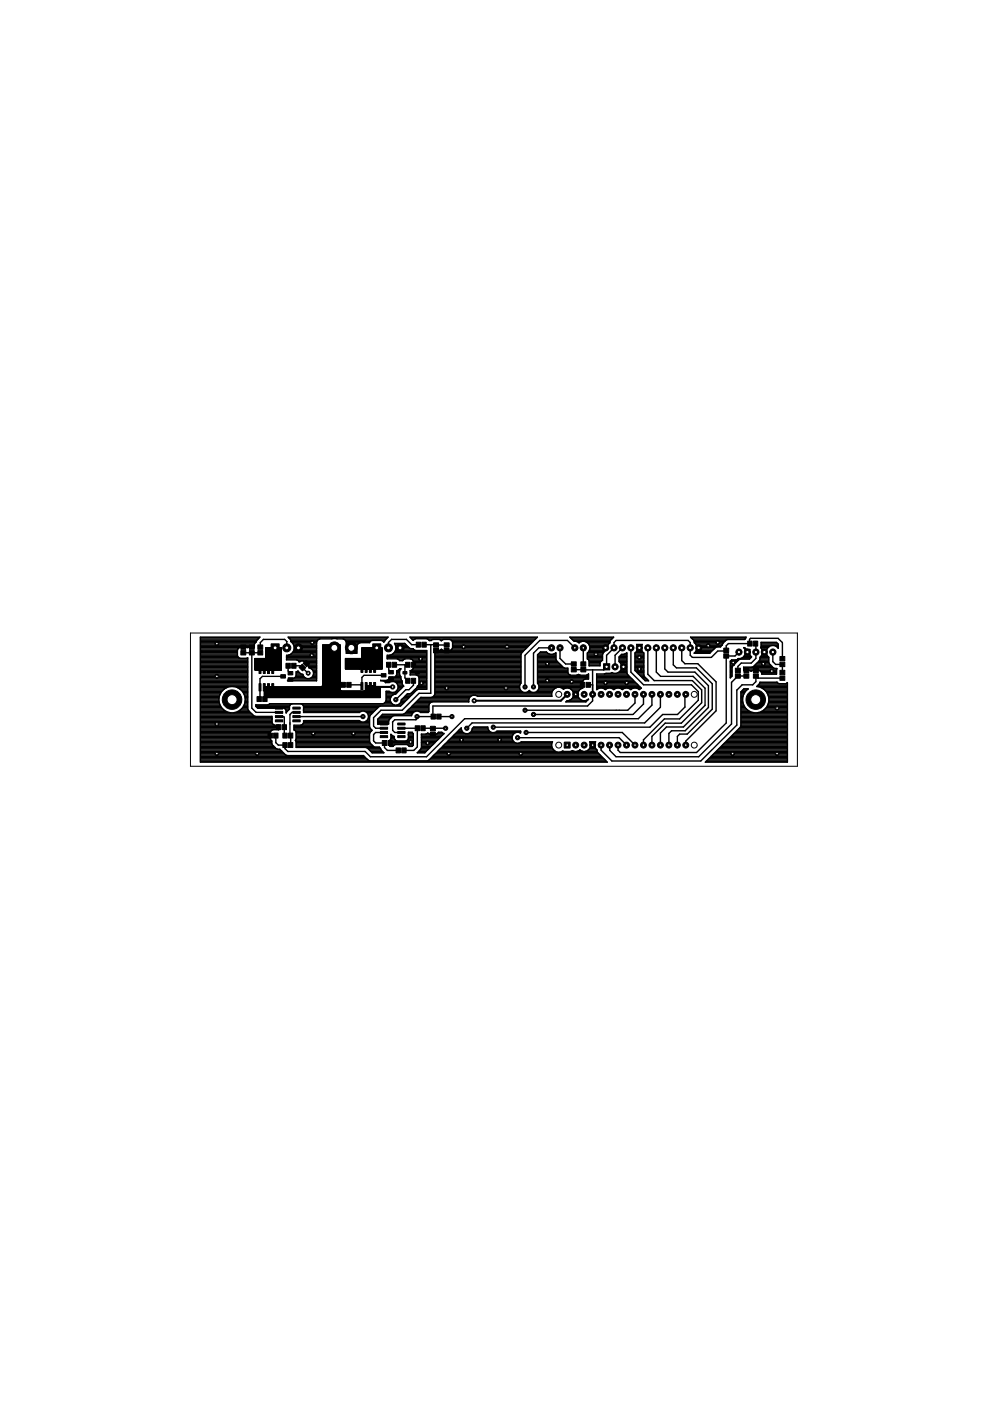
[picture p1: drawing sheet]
<svg xmlns="http://www.w3.org/2000/svg" width="297mm" height="420mm" viewBox="0 0 297 420" stroke-linecap="round" stroke-linejoin="round" font-family="sans-serif">
<g fill="#000" stroke="#000" stroke-width=".3">
<path d="M72.2 195.1h1.5v1.3h-1.5zM72.2 193.4h1.5v1.3h-1.5zM74.7 193.4h1.5v1.3h-1.5zM74.7 195.1h1.5v1.3h-1.5zM77.3 193.4h1.5v1.3h-1.5zM77.3 195.1h1.5v1.3h-1.5zM77.3 199.5h5.1v1.4h-5.1zM77.6 199.8h.6v2.2h-.6zM78.9 199.8h.6v2.2h-.6zM80.2 199.8h.6v2.2h-.6zM80.8 194.3h3.3v1.6h-3.3zM81.4 199.8h.6v2.2h-.6z"/>
<path d="M85.7 198.9h1.3v1.5h-1.3zM87.4 198.9h1.3v1.5h-1.3zM90.8 198.9l1-.9 1 1.1-.9 .9zM107.7 199.1h5.4v1.5h-5.4zM108.2 199.5h.6v2.2h-.6zM109.5 199.5h.5v2.2h-.5zM110.7 199.5h.6v2.2h-.6zM111.1 194.3h3.3v1.6h-3.3zM112 199.5h.6v2.2h-.6zM115.9 198.6h1.3v1.5h-1.3zM117.6 198.6h1.3v1.5h-1.3zM121.6 198.6h1.3v1.5h-1.3z"/>
<path d="M123.3 198.6h1.3v1.5h-1.3zM124.8 192.6h1.3v1.5h-1.3zM126.4 192.6h1.4v1.5h-1.4zM130 192.8h1.4v1.3h-1.4zM130 194.5h1.4v1.3h-1.4zM133.1 194.5h1.5v1.3h-1.5zM133.1 192.8h1.5v1.3h-1.5zM171.2 198.5h1.5v1.3h-1.5zM174.1 198.5h1.5v1.3h-1.5zM216.9 196.1h1.5v1.3h-1.5zM216.9 194.4h1.5v1.3h-1.5zM224.1 192.3h1.3v1.5h-1.3z"/>
<path d="M225.8 192.3h1.3v1.5h-1.3zM233.8 198.6h1.4v1.3h-1.4zM233.8 196.9h1.4v1.3h-1.4zM77 208.9h1.3v1.5h-1.3zM77.6 205h.6v2.2h-.6zM78.7 208.9h1.4v1.5h-1.4zM78.9 205h.6v2.2h-.6zM80.2 205h.6v2.2h-.6zM80.3 219.9h1.3v1.4h-1.3zM81.4 205h.6v2.2h-.6zM82 219.9h1.3v1.4h-1.3zM82.5 215.9h2.3v.6h-2.3z"/>
<path d="M82.5 214.6h2.3v.6h-2.3zM82.5 213.3h2.3v.6h-2.3zM82.5 212.1h2.3v.6h-2.3zM82.9 217.3h1.3v1.5h-1.3zM84.2 202.3h1.4v1h-1.4zM84.6 217.3h1.3v1.5h-1.3zM84.8 219.9h1.3v1.4h-1.3zM86.4 203.3h1.4v1h-1.4zM86.4 201.4h1.4v1h-1.4zM86.5 219.9h1.3v1.4h-1.3zM87.8 215.9h2.2v.6h-2.2zM87.8 214.6h2.2v.6h-2.2z"/>
<path d="M87.8 213.3h2.2v.6h-2.2zM87.8 212.1h2.2v.6h-2.2zM89.6 200.2l1-1 1 1.1-.9 .9zM102.2 204.6h1.3v1.5h-1.3zM103.9 204.6h1.3v1.5h-1.3zM108.2 204.7h.6v2.2h-.6zM109.5 204.7h.5v2.2h-.5zM110.7 204.7h.6v2.2h-.6zM112 204.7h.6v2.2h-.6zM114 219.4h2.2v.6h-2.2zM114 218.1h2.2v.6h-2.2zM114 216.8h2.2v.6h-2.2z"/>
<path d="M114.3 202h1.4v1h-1.4zM116.5 203h1.4v1h-1.4zM116.5 201.1h1.4v1h-1.4zM119.2 219.4h2.2v.6h-2.2zM119.2 218.1h2.2v.6h-2.2zM119.2 216.8h2.2v.6h-2.2zM120.8 201.4h1.2v.7h-1.2zM121.6 203.4h1.3v1.5h-1.3zM123.3 203.4h1.3v1.5h-1.3zM124.4 217.7h1.4v1.4h-1.4zM124.5 201.4h1.2v.7h-1.2zM126.1 217.7h1.3v1.4h-1.3z"/>
<path d="M129 217.8h1.5v1.3h-1.5zM129 219.5h1.5v1.4h-1.5zM129.2 214.2h1.3v1.4h-1.3zM130.9 214.2h1.3v1.4h-1.3zM171.2 200.2h1.5v1.3h-1.5zM173.9 204.6h1.4v1.5h-1.4zM174.1 200.2h1.5v1.3h-1.5zM175.7 204.6h1.3v1.5h-1.3zM220.4 200.4h1.5v1.3h-1.5zM220.4 202.1h1.5v1.3h-1.5zM223 200.4h1.5v1.3h-1.5zM223 202.1h1.5v1.3h-1.5z"/>
<path d="M225.8 202.1h1.5v1.3h-1.5zM225.8 200.4h1.5v1.3h-1.5zM233.8 202.7h1.4v1.3h-1.4zM233.8 201h1.4v1.3h-1.4zM84.8 222.7h1.3v1.5h-1.3zM86.5 222.7h1.3v1.5h-1.3zM114 220.6h2.2v.6h-2.2zM114.6 222.1h1.3v1.5h-1.3zM116.3 222.1h1.3v1.5h-1.3zM118.7 224.3h1.3v1.5h-1.3zM119.2 220.6h2.2v.6h-2.2zM120.4 224.3h1.3v1.5h-1.3z"/>
<path d="M169.1 222.6h1.8v1.7h-1.8z"/>
</g>
<g fill="none" stroke="#000" stroke-width=".42">
<path d="M60.1 192.4h16.7M60.1 194.2h11.5M60.1 197.6h14.2M60.1 192.8h16.4M60.1 191.6h17.3M60.1 196.5h11.1M60.1 199.9h14.2M60.1 199.5h14.2M60.1 199.1h14.2M60.1 198.7h14.2M60.1 198.4h14.2M60.1 198h14.2"/>
<path d="M60.1 197.3h11.5M60.1 196.9h11.2M60.1 196.1h11.1M60.1 195.7h11.1M60.1 195.4h11.1M60.1 195h11.1M60.1 194.6h11.2M60.1 193.9h16.1M60.1 193.5h16.1M60.1 193.1h16.2M60.1 192h16.9M60.1 191.3h17.6"/>
<path d="M72.9 195.8h5.1M75.5 195.8v16.6l1.3 1.2h6.9M77 192l.9-.9h-17.8v37.5h121.9l-2.9-2.9M77 192l-.8 1.2v.9h-4.2l-.8 .8v1.7l.4 .7h2.7v15.3M85.9 197.6h9M85.9 197.3h9M85.9 196.9h9M86 192.4h.1M86 192.4l-.7-.7h-6.3l-1 1v1.4M86 192.4v1.9M86.4 199.7v1.5l.7 .7M86.6 191.3h29.5"/>
<path d="M86.6 191.3h.1M86.9 191.6h28.9M87.1 192h8.1M87.2 192.4h7.8M87.2 192.4l.6 .6 .4 .8M87.2 196.1h7.7M87.6 192.8h7.3M87.6 195.7h7.3M87.9 193.1h7M87.9 195.4h7M88 193.5h6.9M88.1 195h6.8"/>
<path d="M88.2 194.2h6.7M88.2 193.8a2.28 2.28 0 0 1-1.8 2.7M88.2 194.6h6.7M88.2 193.9h6.7M88.3 200l-.2-.3h2l2.3 2.2M89.1 198h5.8M89.6 198.4h.4M91.1 198.4l1.4 1.3 .1 .6 1.1 .7M91.1 198.4h3.8M91.5 198.7h3.4M91.9 199.1h3M92.2 199.5h2.7"/>
<path d="M92.5 199.9h2.4M94.9 196.5h-9v1.4h3l.7 .6 .7-.3 .8 .2M95.9 191.6l-.5 .2-.5 .8v11.6h-8.7l.4-.8 1.7-.1 .5-.7v-1.2l.5-.1M102.8 191.6l.5 .2 .5 .8v3.3h3.2v-2.2l.1-.4 .8-.6M103.5 192h11.9M103.7 192.4h7.3M103.8 194.2h3.2M103.8 195.7h3.2M103.8 195.4h3.2M103.8 195h3.2M103.8 194.6h3.2M103.8 193.9h3.2"/>
<path d="M103.8 193.5h3.2M103.8 193.1h3.5M114.9 192.4h.3M115.3 192.4l-.3 .2-.7-.5h-2.8l-.7 .6-7 .1M115.4 192l.9-.9h-29.9l.6 .6 .2 .7M115.4 192l-.1 .4M116.1 197.3h11.8M116.1 196.9h11.8M116.5 199.4v1.5l.7 .7M117.7 196.1h10.2M118.1 195.7h9.8M118.2 199.4h4"/>
<path d="M118.4 193.1h3.1M118.4 195.4h9.5M118.5 193.5h3.4M118.5 195h5.8M118.7 193.8l-.4-.8h3l1.4 1.4 1.2 .1 .7 .6h3.3v11.6l-3 .2-4.9 4.9h-6l-.5 .2-2.5 2.5-.2 .5v3l.7 1-.7 1M118.7 194.2h3.9M118.7 193.8a2.28 2.28 0 0 1-1.8 2.7M118.7 194.6h5.2M118.7 193.9h3.5M119.1 197.6l.7 .5h.9l.7-.5M119.7 198h1.1M121.4 199.4v3.9l.8 .9"/>
<path d="M123.1 191.3h37.8M123.1 197.6l.4 .1 .4 .7v1.9a.97 .97 0 0 1-1 .8v1.3h1.9l.7 .5M123.4 191.6h1M123.7 198h4.2M123.8 192h.1M123.9 198.4h4M123.9 192l-1-.9h38.2l-4.8 4.7-.2 .5v8.6a1.59 1.59 0 0 0-.1 2M123.9 192l.7-.4h3.4l.6 .4M123.9 199.9h4M123.9 199.5h4M123.9 199.1h4M123.9 198.7h4"/>
<path d="M125.4 193.3h-2l-1.6-1.6h-4.4l-1 1v1.6M127.1 193.3l6.8 .1M127.9 196.5h-11.8v1.1h11.8M128.1 191.6h32.4M128.6 192l3.1-.2 .6 .4 .6-.4h1.9l.4 .1 .5 .7v1.7l-.5 .6-2.3 .2-.6-.4-.6 .4h-1.4v13.1l-.1 .4-.8 .5h-3.3l-4.9 4.9-.4 .2h-6.1l-1.5 1.5v1.5l.6-.1M128.6 192h.7M129.1 193.3v14.6h-3.5l-5.1 5.1h-6.3l-2.2 2.2v2.6l.6 .6h2.5M130.3 197.6h25.8M130.3 196.5h25.8M130.3 199.9h25.8M130.3 199.5h25.8M130.3 199.1h25.8"/>
<path d="M130.3 198.7h25.8M130.3 198.4h25.8M130.3 198h25.8M130.3 197.3h25.8M130.3 196.9h25.8M130.3 196.1h25.9M130.3 195.7h26.1M130.3 195.4h26.5M131.9 195h.8M132.1 192h.4M135.1 195h22M135.3 192h24.8"/>
<path d="M135.5 194.6h22M135.6 192.4h24.2M135.7 194.2h22.2M135.7 192.8h23.7M135.7 193.9h22.6M135.7 193.5h22.9M135.7 193.1h23.3M161.1 197.6h5.5M161.1 196.5h5.5M161.1 199.9h7.4M161.1 199.5h7.1M161.1 199.1h6.7"/>
<path d="M161.1 198.7h6.3M161.1 198.4h5.9M161.1 198h5.7M161.1 197.3h5.5M161.1 196.9h5.5M161.4 196.1h3.2M161.8 195.7h2.2M165.3 194.3h-3.8l-1.6 1.6v10.1M166 196.1h.6M167.9 194.3v3.2l1.6 1.6h2.5M171 191.3h12.7M171.4 191.6h12"/>
<path d="M171.7 192h11.3M172.3 194.3l-2.2-2.2h-8.3l-4.4 4.4v9.5M172.8 192.4h1.5M173.5 192.8h.1M174.8 194.3v4.8M175.3 192.4h7.5M176 196.5h4.6M176 197.3h4.6M176 196.9h4.6M176 196.1h4.7M176.1 192.8h6.7M176.1 197.6h4.5"/>
<path d="M176.1 195.7h4.7M176.4 193.1h6M176.5 198h4.1M176.5 195.4h4.7M176.6 199.5h3.3M176.6 199.1h3.3M176.6 198.7h3.3M176.6 198.4h3.5M176.6 193.5h5.6M176.7 195h4.9M176.8 193.9v.8l-.3 .7M176.8 194.2h5.3"/>
<path d="M176.8 194.6h5.2M176.8 193.9h5.3M182.1 193.9v.6l-1.5 1.8v1.8l-.6 .4-.1 1.2h-3.3v-1.4l-.6-.7v-1.8l.5-.4M183 192l.9-.9h-13.1l1.3 1.2h.6l.9 .5a1.95 1.95 0 0 1 3.2 1.1M183 192l-.2 .7-.7 1.2M185.6 197.6h2.3M185.6 198.4h2.3M185.6 198h2.3M185.6 197.3h2.3M185.7 196.9h2.2M185.9 198.7h2M186.1 196.5h1.8"/>
<path d="M186.1 199.1h1.8M186.3 199.5h1.6M186.3 199.9h1.6M186.6 194.3l-2.2 2.2v3.5M187.2 196.1h.7M187.8 195.8l-.8 .4h-.6l-.8 .8v1.4a2.02 2.02 0 0 1 .4 2.7 2.02 2.02 0 0 1-2.7 .7l-2.1 .3M187.8 195.8h.1M187.9 195.8v6l.2 .5 4.2 4.1-.7 .4-.2-.2M189.1 194.3v7.3l3.8 3.8h14.4l2 2v2.6l-5.6 5.6h-4.6l-6.2 6.3v1.6M190.3 197.6h2.7M190.3 196.5h2.7M190.3 199.9h2.7"/>
<path d="M190.3 199.5h2.7M190.3 199.1h2.7M190.3 198.7h2.7M190.3 198.4h2.7M190.3 198h2.7M190.3 197.3h2.7M190.3 196.9h2.7M190.3 196.1h2.7M190.4 195.7h2.5M190.8 195.4l-.5 .4v5.3l3.1 3.1h1l-1.4-1.7M190.8 195.4h1.7M190.9 193.5h1.5"/>
<path d="M190.9 195h1.5M191.1 193.9h1.1M191.1 194.2h1.1M191.1 193.9v.8l-.3 .7M191.1 193.9l-.3-.6h1.7l-.3 .6M191.1 194.6h1.1M192.2 193.9v.8l.3 .7M192.5 195.4l.5 .4v6.7M194.2 194.3v7.9l1.9 1.9h11.4l2.8 2.8v3.9l-6.1 6.1h-4.8l-4 4v2.6M196.7 194.3v7.3l1.3 1.2h9.8l3.5 3.6v5.1l-6.4 6.5h-5.1l-1.8 1.8v3.7M199.3 194.3v6.3l.9 1h8.1l4 4v6.6l-6.9 7h-4.1l-.8 .8v3.5M201.8 194.3v5.1l1 .9h5.9l4.8 4.8v7.6l-7.5 7.5h-2.3l-.7 .7v2.6"/>
<path d="M204.3 194.3v3.8l1 1h3.9l5.4 5.4v8.7l-9.1 9v1.3M207.2 191.3h16.3M207.3 191.4h.1M207.5 191.6h15.8M207.9 192l.2 .7 .8 1.2M207.9 192h9.7M208.1 192.4h9.1M208.1 192.8h8.8M208.2 195.7h4.7M208.5 193.1h8.1M208.6 195.4h4.7M208.7 193.5h7.7"/>
<path d="M208.7 195h5M208.8 193.9h7.2M208.9 193.9v.8l-.3 .7M208.9 194.2h5.5M208.9 194.6h5.1M216.4 193.5l-.4 .5-1.5 .2-1.8 1.7h-4.6l.5-.5M217.6 192l.5-.2h5.1l.4-.7h-16.6l.9 .9M217.6 192l-1.2 1.5M218.9 199.9h.6M218.9 199.5h1.1M218.9 199.1h1.3M218.9 198.7h1.7"/>
<path d="M218.9 198.4h2M219.2 198h2.1M219.3 198l-.4 .3v5l.5-.5v-2.6M219.6 199.8l-.2 .4M221.5 195.6l-1.2 1.1h-2.6v20.1l-8.9 8.9h-22.9l-.6-.7v-1.5M222 197.6l-.5 .2-1.9 2M222.5 197.3h2.5M222.9 196.9h2.2M223.2 196.5h1.7M223.2 194.6h.3M223.4 196.1h1.3M223.4 195h1.3"/>
<path d="M223.4 195.7h1.2M223.4 195.4h1.2M223.5 194.6l1.3 .2a1.85 1.85 0 0 0 .5 2.2l-.6 .6h-3.6M223.5 194.6l-.6-.4a1.95 1.95 0 0 1 .4 2.3 1.95 1.95 0 0 1-2 1l-.7 .4-1.3 .1M225.9 199.9l-3 .3M225.9 199.9h5.5M226.3 199.5h4.7M226.5 193l.1-.6v5.1l-1.4 1.4h-3l-1 1v1.1M226.6 199.1h4M227 198.7h3.5M227.4 198.4h3M227.7 198h2.7"/>
<path d="M227.8 197.6h2.6M227.8 197.3h2.6M228 196.9h2.2M228 194.2h2.2M228 194.2a1.92 1.92 0 0 1-.2 2.9l-.2 1-1.7 1.8M228.1 192.8h4.7M228.1 193.9h2.5M228.1 193.5h5.2M228.1 193.1h5.1M228.3 196.5h1.6M228.3 194.6h1.6M228.5 196.1h1.3"/>
<path d="M228.5 195h1.3M228.5 195.7h1.2M228.5 195.4h1.2M230.5 193.9a1.97 1.97 0 0 1 2.8 .5v-1.2l-.6-.6h-4.6l-.1 1.6M230.5 193.9a1.99 1.99 0 0 0-.1 3.2l.2 2M230.6 199.1l1.2 1.2 1.1 .2-.2 1.7h-4.4a.99 .99 0 0 0-.8-1.1h-1.9l-.5 .2-.4-.2h-1.8v-.9M231.6 195.6v2.8l.9 .9h2v2.4M232.7 193.9h.6M233.1 194.2h.2M234.5 197.5v-4.8l-1.3-1.3h-8.2l-.3 .3 .1 1.3h-6.5l-.6 .7v1.3l-.2 .2h-2.4l-1.9 1.9h-5.7l-.6-.6v-3.8l-.7-.6h-21.5l-.7 .6v1.6l-2.2 2.2v3.5l-.8 .9h-9M60.1 208.9h5.6M60.1 208.5h5.7"/>
<path d="M60.1 213.7h8.8M60.1 217.1h21.6M60.1 202.5h14.2M60.1 202.1h14.2M60.1 203.6h14.2M60.1 217.5h23.4v1.4l-1.7-.1-.6 .5-.2 2.3M60.1 214.8h21.4v1.9M60.1 219.7h20.9M60.1 211.1h5.7M60.1 207.3h6.4M60.1 204.4h14.2M60.1 204.7h14.2"/>
<path d="M60.1 200.6h14.2M60.1 211.5h5.9M60.1 208.1h5.9M60.1 206.6h7.2M60.1 219.3h21.1M60.1 218.9h21.5M60.1 218.6h23.4M60.1 218.2h23.4M60.1 217.8h23.4M60.1 216.7h21.5M60.1 216.3h21.4M60.1 216h21.4"/>
<path d="M60.1 215.6h21.5M60.1 215.2h21.4M60.1 214.5h15.8M60.1 214.1h15.4M60.1 213.3h7.7M60.1 213h7M60.1 212.6h6.7M60.1 212.2h6.3M60.1 211.8h6.1M60.1 210.7h5.6M60.1 210.4h5.5M60.1 210h5.5"/>
<path d="M60.1 209.6h5.5M60.1 209.2h5.6M60.1 207.7h6.1M60.1 207h6.7M60.1 206.2h7.8M60.1 205.8h14.2M60.1 205.5h14.2M60.1 205.1h14.2M60.1 204h14.2M60.1 203.2h14.2M60.1 202.9h14.2M60.1 201.7h14.2"/>
<path d="M60.1 201.4h14.2M60.1 201h14.2M60.1 200.2h14.2M65.6 210.4a4 4 0 0 1 4-4.5 4 4 0 0 1 3.9 4.5M65.6 210.4l.8 1.8M66.4 212.2l.7 .8M67.1 213a4 4 0 0 0 4.9 0M70.3 213.7h4.8M71.2 206.2h3.1M71.4 213.3h3.3M71.8 206.6h2.5M72 213h2.4"/>
<path d="M72.3 207h2M72.4 212.6h1.9M72.6 207.3h1.7M72.7 212.2h1.6M72.9 207.7h1.4M72.9 211.8h1.4M73.1 208.1h1.2M73.2 211.5h1.1M73.3 208.5h1M73.3 211.1h1M73.4 208.9h.9M73.4 210.7h.9"/>
<path d="M73.5 209.2h.8M73.5 210.4l-.3 .9-1.2 1.7M73.5 210.4h.8M73.5 210h.8M73.5 209.6h.8M74.3 212.6a5.5 5.5 0 0 0 2.2 2.2M76.7 211.9l.6 .5 7.7-.1 .6 .4 .2 1.1 1-1.1v-.8M76.7 211.5h10.2M76.7 211.8h10.1M77 212.2h9.8M79.2 206.1v4l.2-.4M80.8 211.1h36.8"/>
<path d="M80.8 211.1l-.6 .3h-3.5v.5M81.5 216.7l.8 .8M83.7 214.9h1.3l.2 .2v5.3l.2 .2M84.9 202.8h-6.2l-.8 .8v6.4l-.2-.3M85.4 212.6h1.4M85.7 213h.8M85.8 213.7h.1M85.8 213.3h.3M86.4 204h8.5M86.6 203.6h8.3M86.9 211.5l-.1 .4M87.6 211.1l-.7 .4"/>
<path d="M88.1 218.6h23M88.1 218.2h22.7M88.1 217.8h22.7M88.2 218.9h23.3M88.3 203.2h3.1M88.6 219.3h22.6M88.7 202.9h2.3M88.8 202.5h2M88.8 202.1h1.4M88.8 219.7h22.1M88.8 201.7h1M88.9 214.9h19.9"/>
<path d="M88.9 213.6h-1.4l-.6 .7 .2 9.2M89.1 201.4h.3M89.3 201.3h.1M89.3 201.3l.8 .8 .6 .1M90.2 211.1l.6 .4M90.3 217.5h20.5M90.7 202.2h.1M90.8 217.1h20M90.8 211.5h29.6M90.8 211.5l.2 .4M91 213v.7h16.7a1.65 1.65 0 0 1 1.9-.3 1.65 1.65 0 0 1 .8 1.8M91 213h21.5"/>
<path d="M91 216.7l-.4 .6-.4 .2h-2.1v1.4l.7 .8v1.9M91 211.9v1.1M91 216.7h19.8M91 216.3h16.9M91 213.3h17.3M91 212.6h21.9M91 212.2h22.3M91 211.8h22.8M92.6 200.2h2.3M93.3 203.2h1.6M93.4 200.6h1.5M93.7 202.9h1.2"/>
<path d="M93.7 201a1.65 1.65 0 0 1-.7 2.4 1.65 1.65 0 0 1-2.3-1.2M93.7 201h1.2M93.9 202.5h1M93.9 201.4h1M94 202.1h.9M94 201.7h.9M100.2 205.4h2.7M106.3 208.2h.9M109.3 213.3h2.8M109.6 216.3h1.2M110 213.7h1.8M110.1 216h.7"/>
<path d="M110.3 214.1h1.1M110.3 215.6h.5M110.4 214.5h.6M110.4 214.8h.4M110.4 215.2a1.63 1.63 0 0 1-2.7 .9h-16.7v.6M110.4 215.2h.4M113.2 217.1h3.3M113.2 216.7h3.3M113.2 216.3h3.3M113.2 216h3.4M113.3 215.6h3.6M113.7 215.2h3.5"/>
<path d="M114.1 214.8h3.5M114.4 214.5h9M115 202.5h-5.9l-.6 .7v2.6l-.4-.4h-3.5M115.1 219.7h-2.5l-.6 .6v1.9l.6 .6h2.7v1.4l.8 .8h3.3M115.2 204.4h5.4M115.2 204.3l.3 .4M115.3 210.7h1.9M115.5 204.7h.1M115.6 210.4h1.5M115.7 208.9h1.6M115.7 208.5h2M115.7 208.1h2.9"/>
<path d="M115.7 210h1.3M115.7 209.6h1.3M115.7 209.2h1.4M115.7 207.7h3.3M116.1 204h4.2M116.4 217.1h.1M116.6 203.6h3.6M116.6 203.6l-.7 .4h-1.8l1.1 .3M116.7 203.2l-.1 .4M116.7 203.2h3.4M117.4 204.4l-.7 .3h-1.2M117.6 214.8a2.07 2.07 0 0 0-1.1 2.3"/>
<path d="M118 204.4l1.1 .7M118.6 202.9h1.5M118.7 207.3h.7M118.7 204.7h1.9M118.8 202.5h1M118.9 202.1h.9M118.9 201.7h.9M118.9 201.4h.9M119.1 207h.7M119.1 206.9a1.66 1.66 0 0 1-2.4 .4h-1v2.8l-.2 .4-.7 .6M119.1 205.1l.2 .6-.2 1.2M119.1 205.1h1.5"/>
<path d="M119.2 206.6h.9M119.3 205.5h1.4M119.3 206.2h1.2M119.3 205.8h1.6M119.4 201h.4M119.7 211.1h1M120.1 210.7h1M120.1 200.6h-.3l-.4 .4-.5 .1v1.2l-.4 .6-1.8 .3M120.1 200.6h.1M120.1 200.6l-.3 .6v1.1l.3 .6 .2 1.1M120.2 210.4h1.3M120.3 210h1.6"/>
<path d="M120.3 218.4h4.8v5.6l-1.1 1h-2.9M120.3 204l.3 .2v.9M120.6 205.1l.4 .7-2.4 2.4a1.66 1.66 0 0 0-1.6 1.5 1.66 1.66 0 0 0 1.3 1.8M120.6 209.6h1.6M121 209.2h1.6M121.1 214.1h2.4M121.3 208.9h1.7M121.6 213.7h2.2M121.7 208.5h1.7M121.9 213.3h2.6M122.1 208.1h1.6M122.1 208.1l-1.8 1.8a1.62 1.62 0 0 1-1.3 1.6"/>
<path d="M122.3 213h6.2M122.4 219.7h1.2M122.7 212.6h5.8M123 202.1h4.9M123 201.7h4.9M123 201.4h4.9M123.1 212.2h5.4M123.4 211.8h5.1M123.4 207.7h.7M123.4 201h4.5M123.6 219.7l-1.2-.1v.8M123.6 219.7l.3 .3"/>
<path d="M123.8 200.6h4.1M123.8 207.3h.7M123.8 211.5h4.7M123.9 200.2h4M123.9 204.2v1.3l-1.3 1.3h-1l-3 3M124.2 207h.6M124.2 211.1h4.5M124.5 206.6h3.4M124.5 210.7h4.5M124.9 210.4h15.6M124.9 206.2h3M125 202.5h2.9"/>
<path d="M125.1 205.8l-1.8 2.1-.5 .2M125.1 205.8h2.8M125.2 205.8h-.1M125.3 210h15.2M125.5 202.9l.1 .3M125.5 205.5h2.4M125.5 202.9h2.4M125.5 213.3h3M125.6 203.6h2.3M125.6 204.4h2.3M125.6 204.7h2.3M125.6 205.1l-.4 .7"/>
<path d="M125.6 203.2v1.9M125.6 205.1h2.3M125.6 204h2.3M125.6 203.2h2.3M125.6 214.9l-.9 1h-6.4l-.6 .6v2.5l.6 .7h2M125.7 209.6h14.9M126 209.2h14.7M126.8 218.4h6.8M128.5 211.5v1.9l-.2 .3h-2.2a1.66 1.66 0 0 0-2.8 .9h-5.2l-.5 .2M129.9 208.9h11.2M130.2 208.5h35.2M130.3 202.5h25.8"/>
<path d="M130.3 202.1h25.8M130.3 203.6h25.8M130.3 207.3h26.1M130.3 204.4h25.8M130.3 204.7h25.8M130.3 200.6h25.8M130.3 208.1h35.1M130.3 206.6h25.5M130.3 207.7h35.1M130.3 207h25.7M130.3 206.2h25.4M130.3 205.8h25.4"/>
<path d="M130.3 205.5h25.5M130.3 205.1h25.7M130.3 204h25.8M130.3 203.2h25.8M130.3 202.9h25.8M130.3 201.7h25.8M130.3 201.4h25.8M130.3 201h25.8M130.3 200.2h25.8M131.4 219.7l1-.1 .7 .4-5.8 5.7h-2.2l1.2-1.5M131.4 219.7l-.7 .5h-1.9l-.6-.4-.5 .4h-1.4v4M131.4 219.7h1.1"/>
<path d="M131.6 214.9h3.9M136.8 219.7h2.1M137.2 219.3h1.3M137.6 218.9h.8M137.9 218.6h.4M138.5 219.3l-.2-1-9.8 9.7-.4 .2h-17.3l-1.9-1.6h-22.9l-1.6-1.4M138.5 219.3a1.7 1.7 0 0 0 2.8 0M140.5 210.5h.1M140.5 210.5h-11l-.8 .5-.2 .5M140.7 209.2l-.2 1.3M140.9 219.7h13.7M141.3 219.3l.3-.8 .4-.5h4.2a1.59 1.59 0 0 0 1.3 1.7"/>
<path d="M141.3 219.3h5.5M141.5 218.9h4.9M141.6 218.6h4.7M141.8 208.5l-1.1 .7M141.8 218.2h4.4M148.9 219.3h7.1M155.7 219.7h.3M156 219.3v.5a1.68 1.68 0 0 0-1.8 .1 1.68 1.68 0 0 0-.7 1.7M156 219.3h-7l-.8 .4M157.7 219.7h28.8l3.8 3.8M158.4 207.3h.5M160.9 207.3h4.6"/>
<path d="M161.1 202.5h15.3M161.1 202.1h9.3M161.1 204.4h13.6M161.1 204.7h13.5M161.1 200.6h9.1M161.1 204h13.8M161.1 203.2h15.3M161.1 202.9h15.3M161.1 201.7h9.1M161.1 201.4h9.1M161.1 201h9.1M161.1 200.2h7.9"/>
<path d="M161.3 207h4.5M161.3 205.1a1.67 1.67 0 0 1-.4 2.3 1.67 1.67 0 0 1-2.3-.3 1.64 1.64 0 0 1-2.6-.2M161.3 205.1h13.3M161.5 206.6h4.6M161.5 205.5h13.1M161.6 206.2h5.2M161.6 205.8h13M168.1 206.2h6.5M168.8 206.6h.2M169.8 210.4h6M170.8 210h3.5M171 202.5l-.4-.1-.4-.7v-1.3l-1.4-.2-2-2.1-.2-2.3a1.88 1.88 0 0 1-2.8-.3h-1.8l-.9 .9v8.5l.2 .2"/>
<path d="M171 206.6h3.1M171.1 206.6a1.91 1.91 0 0 1 .8 2.2 1.91 1.91 0 0 1-1.9 1.3l-.4 .4h6l.8-.8M171.1 206.6a1.87 1.87 0 0 0-2.2 .1 2.11 2.11 0 0 0-2.6-.3 2.11 2.11 0 0 0-.9 2.4h-22.2l-.7-.3M171.3 209.6h2.5M171.4 207h2.3M171.7 209.2h1.7M171.7 207.3h1.7M171.8 208.9h1.5M171.9 207.7h1.3M171.9 208.5h1.3M171.9 208.1h1.3M172.9 202.5l.5-.3 .5 .3"/>
<path d="M175.5 203.6l-.4 .2-.5 .6v2a1.94 1.94 0 0 0-1.3 2.6 1.94 1.94 0 0 0 2.9 .8M175.9 210h.2M176.3 205.4h1.3M176.4 209.7h.1M176.4 202.1l-.6 .4M176.4 202.1h.1M176.4 202.1v1.5h-15.3M177.6 200.9v9.3l-1.5 1.5h-46.3v3.3l-4.8-.1M178.8 202.5h9.5M178.8 203.6h10.6M178.8 204.4h11.4M178.8 204.7h11.7"/>
<path d="M178.8 206.6h.3M178.8 206.2h13.2M178.8 205.8h12.9M178.8 205.5h12.5M178.8 205.1h12.1M178.8 204h11M178.8 203.2h10.2M178.8 202.9h9.9M181.2 206.6h.5M181.6 206.6a1.83 1.83 0 0 1 2.4 .2l.2-.2M183.4 201.7h.1M183.7 206.6h.5"/>
<path d="M184.2 206.6a1.83 1.83 0 0 1 2.3 .2l.2-.2M185.2 201.7h2.7M185.7 201.4h2.2M186.1 201h1.8M186.2 200.6h1.7M186.3 206.6h.5M186.3 200.2h1.6M186.7 206.6l.7-.3h.8l.7 .3M188 202.1h-9.2l.1 4.7a1.79 1.79 0 0 1 2.5 0l.2-.2M188.8 206.6h.5M188.9 206.6l.2 .2 .2-.2M189.3 206.6l.6-.3h.8l.7 .3"/>
<path d="M190.3 208.2v2.6l-2.1 2.2h-30.8M190.3 200.6h2.7M190.3 201h2.7M190.3 200.2h2.7M190.6 201.4h2.4M191 201.7h2M191.4 202.1h1.6M191.4 206.6h.4M191.7 202.5h1.3M192.1 202.9h1M192.5 203.2h1M192.9 208.2v3l-3.2 3.1h-29.8"/>
<path d="M192.9 203.6h1M193.3 204h.9M195.4 208.2v3.3l-4.1 4h-52l-11.5 11.4h-16.8l-1.6-1.5h-23.1l-.9-.9v-1h-2l-.7-.8v-2.1M198 208.2v3.9l-4.8 4.7h-51.7l-1.6 1.6M205.5 208.2l-.2 .7v3.1l-2.2 2.3h-4.5l-3.8 3.8h-47M218.9 202.5h.5M218.9 202.1h.5M218.9 200.6h.5M218.9 203.2h.1M218.9 202.9h.4M218.9 201.7h.5M218.9 201.4h.5"/>
<path d="M218.9 201h.5M218.9 200.2h.5M220.3 219.7h15.7M220.7 219.3h15.3M221.1 218.9h14.9M221.4 218.6h14.6M221.8 218.2h14.2M222 217.8h14M222.1 208.9h.6M222.1 208.5h.7M222.1 213.7h3.7M222.1 217.1h13.9"/>
<path d="M222.1 214.8h13.9M222.1 217.5h13.9M222.1 211.1h.7M222.1 211.5h.8M222.1 208.1h.9M222.1 216.7h13.9M222.1 216.3h13.9M222.1 216h13.9M222.1 215.6h13.9M222.1 215.2h13.9M222.1 214.5h13.9M222.1 214.1h13.9"/>
<path d="M222.1 213.3h2.6M222.1 213h2M222.1 212.6h1.6M222.1 212.2h1.3M222.1 211.8h1M222.1 210.7h.6M222.1 210.4h.5M222.1 210h.5M222.1 209.6h.5M222.1 209.2h.5M222.1 207.7h1.1M222.2 207.3h1.2"/>
<path d="M222.6 207h1.2M222.6 210.4l.8 1.8M222.9 200.6h9.9M222.9 201h9.8M222.9 200.2h8.9M223.4 212.2l.7 .8M223.7 202.7h-2.5l-1.9 1.9v12.5l-9.9 9.8h-24.7l-1.9-1.9-.1-1.5M224.1 213a4 4 0 0 0 4.8 0M226.9 205.8h9.1M227.2 213.7h8.8M227.2 205.5h8.8M227.3 205.5l-.5 .4a3.9 3.9 0 0 1 3.7 4.5"/>
<path d="M227.6 205.1l-.3 .4M227.6 205.1h8.4M227.8 204.7h5.2M228 201.4h4.7M228.2 206.2h7.8M228.3 201.7h4.4M228.3 213.3h7.7M228.3 202.1h4.4M228.8 206.6h7.2M229 213h7M229.2 207h6.8M229.3 212.6h6.7"/>
<path d="M229.6 207.3h6.4M229.7 212.2l-.8 .8M229.7 212.2h6.3M229.8 207.7h6.2M229.9 211.8h6.1M230.1 208.1h5.9M230.1 211.5h5.9M230.2 208.5h5.8M230.3 211.1h5.7M230.3 208.9h5.7M230.4 210.7h5.6M230.4 209.2h5.6"/>
<path d="M230.5 210.4l-.8 1.8M230.5 210.4h5.5M230.5 210h5.5M230.5 209.6h5.5M232.9 204.6h.1M232.9 204.6l.7 .4h1.9l.5-.3M232.9 204.6h-5.1l-.2 .5M234.5 203.4h-7.3l-.6-.7v1.7l-1 1h-3.2l-1.5 1.6v10.4l-10.8 10.8h-26.7l-3.2-3.2v-1.5M236 204.7h.1M236 204.7v23.9h-24.6l10.5-10.5 .2-.4v-10.2l.8-.9h1.3a3.8 3.8 0 0 0-1.6 3.8M60.1 223.8h21.9M60.1 225.3h24.4"/>
<path d="M60.1 228.3h121.7M60.1 227.9h50.2M60.1 227.6h49.8M60.1 227.2h49.4M60.1 226.8h49.1M60.1 226.4h25.6M60.1 226.1h25.1M60.1 225.7h24.8M60.1 224.9h24M60.1 224.6h22.8M60.1 224.2h22.3M60.1 223.4h21.6"/>
<path d="M60.1 223.1h21.4M60.1 222.7h21.3M60.1 222.3h21.3M60.1 222h21.1M60.1 221.6h20.9M60.1 221.2h20.9M60.1 220.8h20.9M60.1 220.5h20.9M60.1 220.1h20.9M81 221.6l.2 .3M81.2 221.9l.3 .3 .1 1.2 1.1 1.1 1.2 .2 .4 .4M82 223.8h.1"/>
<path d="M82.4 224.2h.1M84.3 225.1l.1 .1M88.6 221.9l.2 2.3h20.9l.4 .1 1.4 1.4h3.6l-1.1-1.2M88.6 222h22.2M88.7 222.3h22.1M88.8 223.8h23.1M88.8 221.6l-.2 .3M88.8 223.4h22.7M88.8 223.1h22.3M88.8 222.7h22.1M88.8 221.6h22M88.8 221.2h22"/>
<path d="M88.8 220.8h22M88.8 220.5h22M88.8 220.1h22M109.8 224.2h4M110.4 224.6h3.7M110.7 224.9h3.6M110.8 220v2.4a2.6 2.6 0 0 0 2.9 1.8l.3 .3M111.1 225.3h3.5M111.5 225.7h3.5M114 224.5h.1M116.9 221.9v1.9h.9l.4-.4M116.9 223.4h1.3"/>
<path d="M116.9 223.1h7M116.9 222.7h7M116.9 222.3h7M116.9 222h1.6M117.1 221.6h1.1M117.2 220.4v1l-.3 .5M117.2 220.4v-.2l1 .7a1.09 1.09 0 0 0 .8 1.3l3-.1 .4-.7v-1M117.2 221.2h1M117.2 220.8h.8M117.2 220.5h.2M118.2 223.4h4.1M122.1 222h1.8"/>
<path d="M122.3 223.4l.3 .4h.9M122.3 223.4h1.6M122.4 221.6h1.5M122.4 221.2h1.5M122.4 220.8h1.5M122.4 220.5h1.5M122.4 220.1h1.5M123.9 220h.1M123.9 220v3.5l-.4 .3M125.1 225.7h2.3M125.5 225.3h2.3M125.9 224.9h2.2"/>
<path d="M126.2 224.6h2.3M126.3 223.8h3M126.3 224.2h2.6M126.3 223.4h3.3M126.3 223.1h3.7M126.3 222.7h4.1M126.3 222.3h4.5M126.3 222h4.8M126.3 221.6h5.2M126.3 221.2h5.6M126.3 220.8h5.9M126.3 220.5h6.3"/>
<path d="M127.8 220.1h.8M128.6 227.9h52.8M129 227.6h52M129.3 227.2h51.3M129.7 226.8h50.6M130.1 226.4h49.8M130.5 226.1h49M130.8 225.7h48.3M130.9 220.1h2.1M131.2 225.3h35.3M131.6 224.9h34.4M132 224.6h33.7"/>
<path d="M132.3 224.2h33.2M132.7 223.8h32.7M133.1 223.4h32.3M133.5 223.1h31.9M133.8 222.7h20.5M134.2 222.3h19.7M134.6 222h19M135 221.6h18.5M135.3 221.2h18.2M135.7 220.8h17.8M136.1 220.5h17.6M136.5 220.1h17.5"/>
<path d="M153.5 221.6a1.66 1.66 0 0 0 2.8 .9h9.3a2.13 2.13 0 0 0 .4 2.6 2.13 2.13 0 0 0 2.7 .2l2.4 .1 .5-.3a1.78 1.78 0 0 0 2.2-.2 1.9 1.9 0 0 0 3.2-1.1M155.2 221.2h30.4l2.2 2.3M156 222.7h9.5M168.5 225.3h.3M171.2 225.3h.9M173 225.3h1.6M173.8 224.9h.1M175.6 225.3h3.4M176.3 224.9h2.6M176.7 224.6h1.9M176.8 222.7h1.6M176.8 224.2h1.6"/>
<path d="M177 223.8h1.3M177 223.1l-.3-.6h1.8l-.2 .6M177 223.1v.7M177 223.4h1.3M177 223.1h1.3M178.3 223.1v.7M178.3 223.8l.6 1.1M178.9 224.9l.2 .8M211.7 228.3h24.3M212.1 227.9h23.9M212.4 227.6h23.6M212.8 227.2h23.2"/>
<path d="M213.2 226.8h22.8M213.6 226.4h22.4M214 226.1h22M214.3 225.7h21.7M214.7 225.3h21.3M215.1 224.9h20.9M215.4 224.6h20.6M215.8 224.2h20.2M216.2 223.8h19.8M216.6 223.4h19.4M216.9 223.1h19.1M217.3 222.7h18.7"/>
<path d="M217.7 222.3h18.3M218.1 222h17.9M218.4 221.6h17.6M218.8 221.2h17.2M219.2 220.8h16.8M219.6 220.5h16.4M219.9 220.1h16.1"/>
</g>
<path d="M82.5 194.3v5.9l-.8 .7h-3.8M100.2 194.3v13.9h9.5M112.9 194.3v5.6l-.6 .7h-3.8M79.2 206.1h2.5M109.7 205.8h2.6M112.5 206h5.2M170 208.2l-1.9 1.9h-26" fill="none" stroke="#000" stroke-width=".61"/>
<g fill="none" stroke="#000" stroke-width=".3">
<path d="M76.4 200h1M76.4 199.9h1M76.4 199.8h1M76.4 199.7h1M76.4 199.5h8M76.4 199.4h8M76.4 199.3h8M76.4 199.2h8M76.4 199.1h8M76.4 199h8M76.4 198.9h8M76.4 198.8h8"/>
<path d="M76.4 198.7h8M76.4 198.6h8M76.4 198.5h8M76.4 198.4h8M76.4 198.3h8M76.4 198.2h8M76.4 198.1h8M76.4 198h8M76.4 197.9h8M76.4 197.8h8M76.4 197.7h8M76.4 197.6h8"/>
<path d="M76.4 197.5h8M77.4 199.7v1.2M77.4 199.7h-1M77.5 199.6h-1.1M77.6 199.5l-.2 .2M77.9 199.5v1.4M77.9 200h.1M77.9 199.9h.1M77.9 199.8h.1M77.9 199.7h.1M77.9 199.6h.1M78.3 199.5l.2 .1"/>
<path d="M78.4 199.6h.3M78.5 199.6v.1M78.5 199.7h.2M78.5 199.7v1.2M78.5 200h.2M78.5 199.9h.2M78.5 199.8h.2M78.7 199.7v1.2M78.8 199.5l-.1 .2M79.2 199.5v1.4M79.2 200h.1M79.2 199.9h.1"/>
<path d="M79.2 199.8h.1M79.2 199.7h.1M79.2 199.6h.1M79.6 199.5l.1 .1M79.6 197.5v-3.2h4.8v6.6h-8v-3.4h8M79.6 195.7h4.8M79.6 197.4h4.8M79.6 197.3h4.8M79.6 197.2h4.8M79.6 197.1h4.8M79.6 197h4.8M79.6 196.9h4.8"/>
<path d="M79.6 196.8h4.8M79.6 196.7h4.8M79.6 196.6h4.8M79.6 196.5h4.8M79.6 196.4h4.8M79.6 196.3h4.8M79.6 196.2h4.8M79.6 196.1h4.8M79.6 196h4.8M79.6 195.9h4.8M79.6 195.8h4.8M79.6 195.6l1.5 .1"/>
<path d="M79.6 195.6h1.4M79.6 195.5h1.4M79.6 195.4h1.4M79.6 195.3h1.4M79.6 195.2h1.4M79.6 195.1h1.4M79.6 195h1.4M79.6 194.9h1.4M79.6 194.8h1.4M79.6 194.7h1.4M79.6 194.6h1.4M79.6 194.5h1.4"/>
<path d="M79.6 194.4h1.4M79.7 199.6h.3M79.7 199.6l.1 .1M79.7 199.7h.2M79.8 199.7v1.2M79.8 200h.1M79.8 199.9h.1M79.8 199.8h.1M79.8 199.7h.1M79.9 199.7v1.2M80.1 199.5l-.2 .2M80.5 199.5v1.4"/>
<path d="M80.5 200h.1M80.5 199.9h.1M80.5 199.8h.1M80.5 199.7h.1M80.5 199.6h.1M80.8 199.5l.2 .2M81 199.6h.3M81 194.3v1.2M81 195.5v.1M81 199.7h.2M81 199.7v1.2M81 195.6l.2 .1"/>
<path d="M81 200h.2M81 199.9h.2M81 199.8h.2M81.2 199.7v1.2M81.4 199.5l-.2 .2M81.7 199.5v1.4M81.7 200h.1M81.7 199.9h.1M81.7 199.8h.1M81.7 199.7h.1M81.7 199.6h.1M82.1 199.5l.2 .2"/>
<path d="M82.2 199.6h2.2M82.3 199.7h2.1M82.3 199.7v1.2M82.3 200h2.1M82.3 199.9h2.1M82.3 199.8h2.1M82.5 194.3v1.4M82.5 195.6h.1M82.5 195.5h.1M82.5 195.4h.1M82.5 195.3h.1M82.5 195.2h.1"/>
<path d="M82.5 195.1h.1M82.5 195h.1M82.5 194.9h.1M82.5 194.8h.1M82.5 194.7h.1M82.5 194.6h.1M82.5 194.5h.1M82.5 194.4h.1M83.8 195.7h.6M83.9 195.6l-.2 .1M83.9 195.6h.5M83.9 194.3v1.2"/>
<path d="M83.9 195.5v.1M83.9 195.5h.5M83.9 195.4h.5M83.9 195.3h.5M83.9 195.2h.5M83.9 195.1h.5M83.9 195h.5M83.9 194.9h.5M83.9 194.8h.5M83.9 194.7h.5M83.9 194.6h.5M83.9 194.5h.5"/>
<path d="M83.9 194.4h.5M84.4 199.5l-8 .1M96.7 194.3h5.3M96.7 199.5h5.3M96.7 197.4h5.3M96.7 195.7h5.3M96.7 200h5.3M96.7 199.9h5.3M96.7 199.8h5.3M96.7 199.7h5.3M96.7 199.6h5.3M96.7 199.4h5.3"/>
<path d="M96.7 199.3h5.3M96.7 199.2h5.3M96.7 199.1h5.3M96.7 199h5.3M96.7 198.9h5.3M96.7 198.8h5.3M96.7 198.7h5.3M96.7 198.6h5.3M96.7 198.5h5.3M96.7 198.4h5.3M96.7 198.3h5.3M96.7 198.2h5.3"/>
<path d="M96.7 198.1h5.3M96.7 198h5.3M96.7 197.9h5.3M96.7 197.8h5.3M96.7 197.7h5.3M96.7 197.6h5.3M96.7 197.5h5.3M96.7 197.3h5.3M96.7 197.2h5.3M96.7 197.1h5.3M96.7 197h5.3M96.7 196.9h5.3"/>
<path d="M96.7 196.8h5.3M96.7 196.7h5.3M96.7 196.6h5.3M96.7 196.5h5.3M96.7 196.4h5.3M96.7 196.3h5.3M96.7 196.2h5.3M96.7 196.1h5.3M96.7 196h5.3M96.7 195.9h5.3M96.7 195.8h5.3M96.7 195.6h5.3"/>
<path d="M96.7 195.5h5.3M96.7 195.4h5.3M96.7 195.3h5.3M96.7 195.2h5.3M96.7 195.1h5.3M96.7 195h5.3M96.7 194.9h5.3M96.7 194.8h5.3M96.7 194.7h5.3M96.7 194.6h5.3M96.7 194.5h5.3M96.7 194.4h5.3"/>
<path d="M96.7 194.2h5.3M96.7 194.1h5.3M96.7 194h5.3M96.7 193.9h5.3M96.7 193.8h5.3M96.7 193.7h5.3M96.7 193.6h5.3M96.7 193.5h5.3M103.5 199.5h4.4M103.5 200h4.4M103.5 199.9h4.4M103.5 199.8h4.4"/>
<path d="M103.5 199.7h4.4M103.5 199.6h4.4M103.5 199.4h4.4M103.5 199.1h11M103.5 199h11M103.5 198.9h11M103.5 198.8h11M103.5 198.7h11M103.5 198.6h11M103.5 198.5h11M103.5 198.4h11M103.5 198.3h11"/>
<path d="M103.5 198.2h11M103.5 198.1h11M103.5 198h11M103.5 197.9h11M103.5 197.8h11M103.5 197.7h11M103.5 197.6h11M103.5 197.5h11M108 199.3h-4.5M108 199.3l-.1 .1M108 199.2v.1M108.1 199.2l-4.6 .1"/>
<path d="M108.1 199.2h-.1M108.5 197.5v-3.2h6v6.3h-1.6v-1.2M108.5 199.5h.1M108.5 195.7h6M108.5 200h.1M108.5 199.9h.1M108.5 199.8h.1M108.5 199.7h.1M108.5 199.6h.1M108.5 199.4h.1M108.5 199.3h.1M108.5 199.2h.1"/>
<path d="M108.5 197.4h6M108.5 197.3h6M108.5 197.2h6M108.5 197.1h6M108.5 197h6M108.5 196.9h6M108.5 196.8h6M108.5 196.7h6M108.5 196.6h6M108.5 196.5h6M108.5 196.4h6M108.5 196.3h6"/>
<path d="M108.5 196.2h6M108.5 196.1h6M108.5 196h6M108.5 195.9h6M108.5 195.8h6M108.5 195.6l3 .1M108.5 195.6h3M108.5 195.5h3M108.5 195.4h3M108.5 195.3h3M108.5 195.2h3M108.5 195.1h3"/>
<path d="M108.5 195h3M108.5 194.9h3M108.5 194.8h3M108.5 194.7h3M108.5 194.6h3M108.5 194.5h3M108.5 194.4h3M108.5 199.2v1.4M108.8 199.2h.1M108.9 199.2h.4M108.9 199.2l.1 .1M109 199.3h.2"/>
<path d="M109 199.3l.1 .1M109 199.4h.2M109.1 199.5h.1M109.1 199.4v1.2l.1-1.2M109.1 200h.1M109.1 199.9h.1M109.1 199.8h.1M109.1 199.7h.1M109.1 199.6h.1M109.2 199.3v.1M109.3 199.2l-.1 .1M109.4 199.2h-.1"/>
<path d="M109.7 199.5h.1M109.7 200h.1M109.7 199.9h.1M109.7 199.8h.1M109.7 199.7h.1M109.7 199.6h.1M109.7 199.4h.1M109.7 199.3h.1M109.7 199.2h.1M109.7 199.2v1.4M110.1 199.2h.1M110.2 199.2h.4"/>
<path d="M110.2 199.2l.1 .1M110.3 199.3h.2M110.3 199.3v.1M110.3 199.4h.2M110.3 199.5h.2M110.3 199.4v1.2l.2-1.2M110.3 200h.2M110.3 199.9h.2M110.3 199.8h.2M110.3 199.7h.2M110.3 199.6h.2M110.5 199.3v.1"/>
<path d="M110.6 199.2l-.1 .1M110.7 199.2h-.1M111 199.5h.1M111 200h.1M111 199.9h.1M111 199.8h.1M111 199.7h.1M111 199.6h.1M111 199.4h.1M111 199.3h.1M111 199.2h.1M111 199.2v1.4"/>
<path d="M111.4 199.2l.1 .1M111.5 199.2h.4M111.5 194.3v1.2M111.5 195.5l.2 .2M111.5 199.3h.3M111.5 199.3l.1 .1M111.6 199.4h.1M111.6 199.5h.1M111.6 199.4v1.2l.1-1.2M111.6 200h.1M111.6 199.9h.1M111.6 199.8h.1"/>
<path d="M111.6 199.7h.1M111.6 199.6h.1M111.8 199.3l-.1 .1M111.8 199.2v.1M112 199.2h-.2M112.3 199.5h.1M112.3 200h.1M112.3 199.9h.1M112.3 199.8h.1M112.3 199.7h.1M112.3 199.6h.1M112.3 199.4h.1"/>
<path d="M112.3 199.3h.1M112.3 199.2h.1M112.3 199.2v1.4M112.6 199.2l.2 .1M112.7 199.2h1.8M112.8 199.3h1.7M112.8 199.3l.1 .1M112.8 199.4h1.7M112.9 199.5h1.6M112.9 200h1.6M112.9 199.9h1.6M112.9 199.8h1.6"/>
<path d="M112.9 199.7h1.6M112.9 199.6h1.6M112.9 195.6h.1M112.9 195.5h.1M112.9 195.4h.1M112.9 195.3h.1M112.9 195.2h.1M112.9 195.1h.1M112.9 195h.1M112.9 194.9h.1M112.9 194.8h.1M112.9 194.7h.1"/>
<path d="M112.9 194.6h.1M112.9 194.5h.1M112.9 194.4h.1M112.9 194.3v1.4M114.3 195.7h.2M114.4 195.6h.1M114.4 195.5h.1M114.4 195.4h.1M114.4 195.3h.1M114.4 195.2h.1M114.4 195.1h.1M114.4 195h.1"/>
<path d="M114.4 194.9h.1M114.4 194.8h.1M114.4 194.7h.1M114.4 194.6h.1M114.4 194.5h.1M114.4 194.4h.1M114.4 194.3v1.2M114.4 195.5l-.2 .2M114.5 197.5h-11v3.1h4.4v-1.2M114.5 199.2h-11M76.4 200.8h1M76.4 200.7h1"/>
<path d="M76.4 200.6h1M76.4 200.5h1M76.4 200.4h1M76.4 200.3h1M76.4 200.2h1M76.4 200.1h1M77.9 200.8h.1M77.9 200.7h.1M77.9 200.6h.1M77.9 200.5h.1M77.9 200.4h.1M77.9 200.3h.1"/>
<path d="M77.9 200.2h.1M77.9 200.1h.1M78.5 200.8h.2M78.5 200.7h.2M78.5 200.6h.2M78.5 200.5h.2M78.5 200.4h.2M78.5 200.3h.2M78.5 200.2h.2M78.5 200.1h.2M79.2 200.8h.1M79.2 200.7h.1"/>
<path d="M79.2 200.6h.1M79.2 200.5h.1M79.2 200.4h.1M79.2 200.3h.1M79.2 200.2h.1M79.2 200.1h.1M79.3 207.2l34.6 .1M79.3 206.9l22.8 .1M79.3 209.1h34.6M79.3 209h34.6M79.3 208.9h34.6M79.3 208.8h34.6"/>
<path d="M79.3 208.7h34.6M79.3 208.6h34.6M79.3 208.5h34.6M79.3 208.4h34.6M79.3 208.3h34.6M79.3 208.2h34.6M79.3 208.1h34.6M79.3 208h34.6M79.3 207.9h34.6M79.3 207.8h34.6M79.3 207.7h34.6M79.3 207.6h34.6"/>
<path d="M79.3 207.5h34.6M79.3 207.4h34.6M79.3 207.3h34.6M79.3 207.2h23.1M79.3 207.1h22.9M79.3 207l22.9 .1M79.3 206.9h22.7M79.3 206.8h22.7M79.3 206.7h22.7M79.3 206.6h22.7M79.3 206.5h22.7M79.3 206.4h22.7"/>
<path d="M79.3 206.3h22.7M79.3 206.2h22.7M79.3 206.1h22.7M79.3 206h22.7M79.8 200.8h.1M79.8 200.7h.1M79.8 200.6h.1M79.8 200.5h.1M79.8 200.4h.1M79.8 200.3h.1M79.8 200.2h.1M79.8 200.1h.1"/>
<path d="M80.5 200.8h.1M80.5 200.7h.1M80.5 200.6h.1M80.5 200.5h.1M80.5 200.4h.1M80.5 200.3h.1M80.5 200.2h.1M80.5 200.1h.1M81 200.8h.2M81 200.7h.2M81 200.6h.2M81 200.5h.2"/>
<path d="M81 200.4h.2M81 200.3h.2M81 200.2h.2M81 200.1h.2M81.7 200.8h.1M81.7 200.7h.1M81.7 200.6h.1M81.7 200.5h.1M81.7 200.4h.1M81.7 200.3h.1M81.7 200.2h.1M81.7 200.1h.1"/>
<path d="M82.3 200.8h2.1M82.3 200.7h2.1M82.3 200.6h2.1M82.3 200.5h2.1M82.3 200.4h2.1M82.3 200.3h2.1M82.3 200.2h2.1M82.3 200.1h2.1M96.4 205.9v.1M96.4 205.9h5.6M96.5 205.9l.2-.4v-12.1h5.3v13.4M96.5 205.9h5.5"/>
<path d="M96.5 205.8h5.5M96.6 205.7h5.4M96.7 205.5h5.3M96.7 200.9h5.3M96.7 200.8h5.3M96.7 200.7h5.3M96.7 200.6h5.3M96.7 200.5h5.3M96.7 200.4h5.3M96.7 200.3h5.3M96.7 200.2h5.3M96.7 200.1h5.3"/>
<path d="M96.7 205.4h5.3M96.7 205.3h5.3M96.7 205.2h5.3M96.7 205.1h5.3M96.7 205h5.3M96.7 204.9h5.3M96.7 204.8h5.3M96.7 204.7h5.3M96.7 204.6h5.3M96.7 204.5h5.3M96.7 204.4h5.3M96.7 204.3h5.3"/>
<path d="M96.7 204.2h5.3M96.7 204.1h5.3M96.7 204h5.3M96.7 203.9h5.3M96.7 203.8h5.3M96.7 203.7h5.3M96.7 203.6h5.3M96.7 203.5h5.3M96.7 203.4h5.3M96.7 203.3h5.3M96.7 203.2h5.3M96.7 203.1h5.3"/>
<path d="M96.7 203h5.3M96.7 202.9h5.3M96.7 202.8h5.3M96.7 202.7h5.3M96.7 202.6h5.3M96.7 202.5h5.3M96.7 202.4h5.3M96.7 202.3h5.3M96.7 202.2h5.3M96.7 202.1h5.3M96.7 202h5.3M96.7 201.9h5.3"/>
<path d="M96.7 201.8h5.3M96.7 201.7h5.3M96.7 201.6h5.3M96.7 201.5h5.3M96.7 201.4h5.3M96.7 201.3h5.3M96.7 201.2h5.3M96.7 201.1h5.3M96.7 201h5.3M102 206h-22.7v3.2h34.6v-3.2h-4.2M102 206.8l.1 .2M102.1 207l.4 .3"/>
<path d="M103.5 200.5h11M103.5 200.4h4.4M103.5 200.3h4.4M103.5 200.2h4.4M103.5 200.1h4.4M108 207.3h.1M108.5 200.4h.1M108.5 200.3h.1M108.5 200.2h.1M108.5 200.1h.1M109 207.3h.1M109.1 200.4h.1"/>
<path d="M109.1 200.3h.1M109.1 200.2h.1M109.1 200.1h.1M109.3 207.2h4.6M109.5 207.1h4.4M109.6 207.1h4.3M109.6 207l-.4 .3M109.6 207h.1M109.6 207h4.3M109.7 200.4h.1M109.7 200.3h.1M109.7 200.2h.1"/>
<path d="M109.7 200.1h.1M109.7 205.9l3 .1M109.7 206.9h4.2M109.7 206.8h4.2M109.7 206.7h4.2M109.7 206.6h4.2M109.7 206.5h4.2M109.7 206.4h4.2M109.7 206.3h4.2M109.7 206.2h4.2M109.7 206.1h4.2M109.7 206h4.2"/>
<path d="M109.7 205.8l2.9 .1M109.7 205.7l2.8 .1M110.3 200.4h.2M110.3 200.3h.2M110.3 200.2h.2M110.3 200.1h.2M111 200.4h.1M111 200.3h.1M111 200.2h.1M111 200.1h.1M111.6 200.4h.1M111.6 200.3h.1"/>
<path d="M111.6 200.2h.1M111.6 200.1h.1M112.3 200.4h.1M112.3 200.3h.1M112.3 200.2h.1M112.3 200.1h.1M112.8 206l-.4-.3h-2.7v1.3M112.9 200.4h1.6M112.9 200.3h1.6M112.9 200.2h1.6M112.9 200.1h1.6"/>
</g>
<circle cx="170" cy="223.5" r=".4" fill="#fff" stroke="#000" stroke-width=".3"/>
<circle cx="172.6" cy="223.5" r=".89" fill="#000" stroke="#000" stroke-width=".3"/>
<circle cx="172.6" cy="223.5" r=".4" fill="#fff" stroke="#000" stroke-width=".3"/>
<circle cx="175.1" cy="223.5" r=".89" fill="#000" stroke="#000" stroke-width=".3"/>
<circle cx="175.1" cy="223.5" r=".4" fill="#fff" stroke="#000" stroke-width=".3"/>
<circle cx="177.6" cy="223.5" r=".89" fill="#000" stroke="#000" stroke-width=".3"/>
<circle cx="177.6" cy="223.5" r=".4" fill="#fff" stroke="#000" stroke-width=".3"/>
<circle cx="180.2" cy="223.5" r=".89" fill="#000" stroke="#000" stroke-width=".3"/>
<circle cx="180.2" cy="223.5" r=".4" fill="#fff" stroke="#000" stroke-width=".3"/>
<circle cx="182.7" cy="223.5" r=".89" fill="#000" stroke="#000" stroke-width=".3"/>
<circle cx="182.7" cy="223.5" r=".4" fill="#fff" stroke="#000" stroke-width=".3"/>
<circle cx="185.3" cy="223.5" r=".89" fill="#000" stroke="#000" stroke-width=".3"/>
<circle cx="185.3" cy="223.5" r=".4" fill="#fff" stroke="#000" stroke-width=".3"/>
<circle cx="187.8" cy="223.5" r=".89" fill="#000" stroke="#000" stroke-width=".3"/>
<circle cx="187.8" cy="223.5" r=".4" fill="#fff" stroke="#000" stroke-width=".3"/>
<circle cx="190.3" cy="223.5" r=".89" fill="#000" stroke="#000" stroke-width=".3"/>
<circle cx="190.3" cy="223.5" r=".4" fill="#fff" stroke="#000" stroke-width=".3"/>
<circle cx="192.9" cy="223.5" r=".89" fill="#000" stroke="#000" stroke-width=".3"/>
<circle cx="192.9" cy="223.5" r=".4" fill="#fff" stroke="#000" stroke-width=".3"/>
<circle cx="195.4" cy="223.5" r=".89" fill="#000" stroke="#000" stroke-width=".3"/>
<circle cx="195.4" cy="223.5" r=".4" fill="#fff" stroke="#000" stroke-width=".3"/>
<circle cx="198" cy="223.5" r=".89" fill="#000" stroke="#000" stroke-width=".3"/>
<circle cx="198" cy="223.5" r=".4" fill="#fff" stroke="#000" stroke-width=".3"/>
<circle cx="200.5" cy="223.5" r=".89" fill="#000" stroke="#000" stroke-width=".3"/>
<circle cx="200.5" cy="223.5" r=".4" fill="#fff" stroke="#000" stroke-width=".3"/>
<circle cx="203" cy="223.5" r=".89" fill="#000" stroke="#000" stroke-width=".3"/>
<circle cx="203" cy="223.5" r=".4" fill="#fff" stroke="#000" stroke-width=".3"/>
<circle cx="205.5" cy="223.5" r=".89" fill="#000" stroke="#000" stroke-width=".3"/>
<circle cx="205.5" cy="223.5" r=".4" fill="#fff" stroke="#000" stroke-width=".3"/>
<circle cx="170" cy="208.2" r=".89" fill="#000" stroke="#000" stroke-width=".3"/>
<circle cx="170" cy="208.2" r=".4" fill="#fff" stroke="#000" stroke-width=".3"/>
<circle cx="172.6" cy="208.2" r=".89" fill="#000" stroke="#000" stroke-width=".3"/>
<circle cx="172.6" cy="208.2" r=".4" fill="#fff" stroke="#000" stroke-width=".3"/>
<circle cx="175.1" cy="208.2" r=".89" fill="#000" stroke="#000" stroke-width=".3"/>
<circle cx="175.1" cy="208.2" r=".4" fill="#fff" stroke="#000" stroke-width=".3"/>
<circle cx="177.6" cy="208.2" r=".89" fill="#000" stroke="#000" stroke-width=".3"/>
<circle cx="177.6" cy="208.2" r=".4" fill="#fff" stroke="#000" stroke-width=".3"/>
<circle cx="180.2" cy="208.2" r=".89" fill="#000" stroke="#000" stroke-width=".3"/>
<circle cx="180.2" cy="208.2" r=".4" fill="#fff" stroke="#000" stroke-width=".3"/>
<circle cx="182.7" cy="208.2" r=".89" fill="#000" stroke="#000" stroke-width=".3"/>
<circle cx="182.7" cy="208.2" r=".4" fill="#fff" stroke="#000" stroke-width=".3"/>
<circle cx="185.3" cy="208.2" r=".89" fill="#000" stroke="#000" stroke-width=".3"/>
<circle cx="185.3" cy="208.2" r=".4" fill="#fff" stroke="#000" stroke-width=".3"/>
<circle cx="187.8" cy="208.2" r=".89" fill="#000" stroke="#000" stroke-width=".3"/>
<circle cx="187.8" cy="208.2" r=".4" fill="#fff" stroke="#000" stroke-width=".3"/>
<circle cx="190.3" cy="208.2" r=".89" fill="#000" stroke="#000" stroke-width=".3"/>
<circle cx="190.3" cy="208.2" r=".4" fill="#fff" stroke="#000" stroke-width=".3"/>
<circle cx="192.9" cy="208.2" r=".89" fill="#000" stroke="#000" stroke-width=".3"/>
<circle cx="192.9" cy="208.2" r=".4" fill="#fff" stroke="#000" stroke-width=".3"/>
<circle cx="195.4" cy="208.2" r=".89" fill="#000" stroke="#000" stroke-width=".3"/>
<circle cx="195.4" cy="208.2" r=".4" fill="#fff" stroke="#000" stroke-width=".3"/>
<circle cx="198" cy="208.2" r=".89" fill="#000" stroke="#000" stroke-width=".3"/>
<circle cx="198" cy="208.2" r=".4" fill="#fff" stroke="#000" stroke-width=".3"/>
<circle cx="200.5" cy="208.2" r=".89" fill="#000" stroke="#000" stroke-width=".3"/>
<circle cx="200.5" cy="208.2" r=".4" fill="#fff" stroke="#000" stroke-width=".3"/>
<circle cx="203" cy="208.2" r=".89" fill="#000" stroke="#000" stroke-width=".3"/>
<circle cx="203" cy="208.2" r=".4" fill="#fff" stroke="#000" stroke-width=".3"/>
<circle cx="205.5" cy="208.2" r=".89" fill="#000" stroke="#000" stroke-width=".3"/>
<circle cx="205.5" cy="208.2" r=".4" fill="#fff" stroke="#000" stroke-width=".3"/>
<path d="M111.7 193.1h2.4v2.4h-2.4z" fill="#000" stroke="#000" stroke-width=".3"/>
<circle cx="112.9" cy="194.3" r=".59" fill="#fff" stroke="#000" stroke-width=".3"/>
<circle cx="116.4" cy="194.3" r="1.21" fill="#000" stroke="#000" stroke-width=".3"/>
<circle cx="116.4" cy="194.3" r=".59" fill="#fff" stroke="#000" stroke-width=".3"/>
<circle cx="119.9" cy="194.3" r="1.21" fill="#000" stroke="#000" stroke-width=".3"/>
<circle cx="119.9" cy="194.3" r=".59" fill="#fff" stroke="#000" stroke-width=".3"/>
<path d="M81.3 193.1h2.4v2.4h-2.4z" fill="#000" stroke="#000" stroke-width=".3"/>
<circle cx="82.5" cy="194.3" r=".59" fill="#fff" stroke="#000" stroke-width=".3"/>
<circle cx="86" cy="194.3" r="1.21" fill="#000" stroke="#000" stroke-width=".3"/>
<circle cx="86" cy="194.3" r=".59" fill="#fff" stroke="#000" stroke-width=".3"/>
<circle cx="89.5" cy="194.3" r="1.21" fill="#000" stroke="#000" stroke-width=".3"/>
<circle cx="89.5" cy="194.3" r=".59" fill="#fff" stroke="#000" stroke-width=".3"/>
<circle cx="100.2" cy="194.3" r="1.78" fill="#000" stroke="#000" stroke-width=".3"/>
<circle cx="100.2" cy="194.3" r="1.04" fill="#fff" stroke="#000" stroke-width=".3"/>
<circle cx="105.3" cy="194.3" r="1.78" fill="#000" stroke="#000" stroke-width=".3"/>
<circle cx="105.3" cy="194.3" r="1.04" fill="#fff" stroke="#000" stroke-width=".3"/>
<path d="M180.9 199.1h1.9v1.8h-1.9z" fill="#000" stroke="#000" stroke-width=".3"/>
<circle cx="181.8" cy="200" r=".51" fill="#fff" stroke="#000" stroke-width=".3"/>
<circle cx="184.4" cy="200" r=".93" fill="#000" stroke="#000" stroke-width=".3"/>
<circle cx="184.4" cy="200" r=".51" fill="#fff" stroke="#000" stroke-width=".3"/>
<circle cx="186.9" cy="200" r=".93" fill="#000" stroke="#000" stroke-width=".3"/>
<circle cx="186.9" cy="200" r=".51" fill="#fff" stroke="#000" stroke-width=".3"/>
<circle cx="165.3" cy="194.3" r=".93" fill="#000" stroke="#000" stroke-width=".3"/>
<circle cx="165.3" cy="194.3" r=".4" fill="#fff" stroke="#000" stroke-width=".3"/>
<circle cx="167.9" cy="194.3" r=".93" fill="#000" stroke="#000" stroke-width=".3"/>
<circle cx="167.9" cy="194.3" r=".4" fill="#fff" stroke="#000" stroke-width=".3"/>
<circle cx="172.3" cy="194.3" r=".93" fill="#000" stroke="#000" stroke-width=".3"/>
<circle cx="172.3" cy="194.3" r=".4" fill="#fff" stroke="#000" stroke-width=".3"/>
<circle cx="174.8" cy="194.3" r=".93" fill="#000" stroke="#000" stroke-width=".3"/>
<circle cx="174.8" cy="194.3" r=".4" fill="#fff" stroke="#000" stroke-width=".3"/>
<circle cx="181.5" cy="194.3" r=".93" fill="#000" stroke="#000" stroke-width=".3"/>
<circle cx="181.5" cy="194.3" r=".51" fill="#fff" stroke="#000" stroke-width=".3"/>
<circle cx="184" cy="194.3" r=".93" fill="#000" stroke="#000" stroke-width=".3"/>
<circle cx="184" cy="194.3" r=".51" fill="#fff" stroke="#000" stroke-width=".3"/>
<circle cx="186.6" cy="194.3" r=".93" fill="#000" stroke="#000" stroke-width=".3"/>
<circle cx="186.6" cy="194.3" r=".51" fill="#fff" stroke="#000" stroke-width=".3"/>
<circle cx="189.1" cy="194.3" r=".93" fill="#000" stroke="#000" stroke-width=".3"/>
<circle cx="189.1" cy="194.3" r=".51" fill="#fff" stroke="#000" stroke-width=".3"/>
<circle cx="191.6" cy="194.3" r=".93" fill="#000" stroke="#000" stroke-width=".3"/>
<circle cx="191.6" cy="194.3" r=".51" fill="#fff" stroke="#000" stroke-width=".3"/>
<circle cx="194.2" cy="194.3" r=".93" fill="#000" stroke="#000" stroke-width=".3"/>
<circle cx="194.2" cy="194.3" r=".51" fill="#fff" stroke="#000" stroke-width=".3"/>
<circle cx="196.7" cy="194.3" r=".93" fill="#000" stroke="#000" stroke-width=".3"/>
<circle cx="196.7" cy="194.3" r=".51" fill="#fff" stroke="#000" stroke-width=".3"/>
<circle cx="199.3" cy="194.3" r=".93" fill="#000" stroke="#000" stroke-width=".3"/>
<circle cx="199.3" cy="194.3" r=".51" fill="#fff" stroke="#000" stroke-width=".3"/>
<circle cx="201.8" cy="194.3" r=".93" fill="#000" stroke="#000" stroke-width=".3"/>
<circle cx="201.8" cy="194.3" r=".51" fill="#fff" stroke="#000" stroke-width=".3"/>
<circle cx="204.3" cy="194.3" r=".93" fill="#000" stroke="#000" stroke-width=".3"/>
<circle cx="204.3" cy="194.3" r=".51" fill="#fff" stroke="#000" stroke-width=".3"/>
<circle cx="206.9" cy="194.3" r=".93" fill="#000" stroke="#000" stroke-width=".3"/>
<circle cx="206.9" cy="194.3" r=".51" fill="#fff" stroke="#000" stroke-width=".3"/>
<circle cx="209.4" cy="194.3" r=".93" fill="#000" stroke="#000" stroke-width=".3"/>
<circle cx="209.4" cy="194.3" r=".51" fill="#fff" stroke="#000" stroke-width=".3"/>
<circle cx="221.5" cy="195.6" r=".93" fill="#000" stroke="#000" stroke-width=".3"/>
<circle cx="221.5" cy="195.6" r=".51" fill="#fff" stroke="#000" stroke-width=".3"/>
<circle cx="224" cy="195.6" r=".93" fill="#000" stroke="#000" stroke-width=".3"/>
<circle cx="224" cy="195.6" r=".51" fill="#fff" stroke="#000" stroke-width=".3"/>
<circle cx="226.6" cy="195.6" r=".93" fill="#000" stroke="#000" stroke-width=".3"/>
<circle cx="226.6" cy="195.6" r=".51" fill="#fff" stroke="#000" stroke-width=".3"/>
<circle cx="229.1" cy="195.6" r=".93" fill="#000" stroke="#000" stroke-width=".3"/>
<circle cx="229.1" cy="195.6" r=".51" fill="#fff" stroke="#000" stroke-width=".3"/>
<circle cx="231.6" cy="195.6" r=".93" fill="#000" stroke="#000" stroke-width=".3"/>
<circle cx="231.6" cy="195.6" r=".51" fill="#fff" stroke="#000" stroke-width=".3"/>
<circle cx="226.5" cy="209.8" r="2.92" fill="#000" stroke="#000" stroke-width=".3"/>
<circle cx="226.5" cy="209.8" r="1.5" fill="#fff" stroke="#000" stroke-width=".3"/>
<circle cx="69.6" cy="209.8" r="2.92" fill="#000" stroke="#000" stroke-width=".3"/>
<circle cx="69.6" cy="209.8" r="1.5" fill="#fff" stroke="#000" stroke-width=".3"/>
<circle cx="108.8" cy="214.9" r=".64" fill="#000" stroke="#000" stroke-width=".3"/>
<circle cx="108.8" cy="214.9" r=".3" fill="#fff" stroke="#000" stroke-width=".3"/>
<circle cx="125" cy="214.9" r=".64" fill="#000" stroke="#000" stroke-width=".3"/>
<circle cx="125" cy="214.9" r=".3" fill="#fff" stroke="#000" stroke-width=".3"/>
<circle cx="126.1" cy="197.6" r=".59" fill="#000" stroke="#000" stroke-width=".3"/>
<circle cx="126.1" cy="197.6" r=".4" fill="#fff" stroke="#000" stroke-width=".3"/>
<circle cx="164" cy="199.1" r=".59" fill="#000" stroke="#000" stroke-width=".3"/>
<circle cx="164" cy="199.1" r=".4" fill="#fff" stroke="#000" stroke-width=".3"/>
<circle cx="93.6" cy="192.7" r=".59" fill="#000" stroke="#000" stroke-width=".3"/>
<circle cx="93.6" cy="192.7" r=".4" fill="#fff" stroke="#000" stroke-width=".3"/>
<circle cx="65" cy="217.1" r=".59" fill="#000" stroke="#000" stroke-width=".3"/>
<circle cx="65" cy="217.1" r=".4" fill="#fff" stroke="#000" stroke-width=".3"/>
<circle cx="93.9" cy="220" r=".59" fill="#000" stroke="#000" stroke-width=".3"/>
<circle cx="93.9" cy="220" r=".4" fill="#fff" stroke="#000" stroke-width=".3"/>
<circle cx="134.5" cy="226" r=".59" fill="#000" stroke="#000" stroke-width=".3"/>
<circle cx="134.5" cy="226" r=".4" fill="#fff" stroke="#000" stroke-width=".3"/>
<circle cx="126.3" cy="204.9" r=".59" fill="#000" stroke="#000" stroke-width=".3"/>
<circle cx="126.3" cy="204.9" r=".4" fill="#fff" stroke="#000" stroke-width=".3"/>
<circle cx="128.2" cy="222.8" r=".59" fill="#000" stroke="#000" stroke-width=".3"/>
<circle cx="128.2" cy="222.8" r=".4" fill="#fff" stroke="#000" stroke-width=".3"/>
<circle cx="123.1" cy="222.5" r=".59" fill="#000" stroke="#000" stroke-width=".3"/>
<circle cx="123.1" cy="222.5" r=".4" fill="#fff" stroke="#000" stroke-width=".3"/>
<circle cx="219.6" cy="226" r=".59" fill="#000" stroke="#000" stroke-width=".3"/>
<circle cx="219.6" cy="226" r=".4" fill="#fff" stroke="#000" stroke-width=".3"/>
<circle cx="232.9" cy="226" r=".59" fill="#000" stroke="#000" stroke-width=".3"/>
<circle cx="232.9" cy="226" r=".4" fill="#fff" stroke="#000" stroke-width=".3"/>
<circle cx="191.6" cy="197.1" r=".59" fill="#000" stroke="#000" stroke-width=".3"/>
<circle cx="191.6" cy="197.1" r=".4" fill="#fff" stroke="#000" stroke-width=".3"/>
<circle cx="105.9" cy="220" r=".59" fill="#000" stroke="#000" stroke-width=".3"/>
<circle cx="105.9" cy="220" r=".4" fill="#fff" stroke="#000" stroke-width=".3"/>
<circle cx="65" cy="226" r=".59" fill="#000" stroke="#000" stroke-width=".3"/>
<circle cx="65" cy="226" r=".4" fill="#fff" stroke="#000" stroke-width=".3"/>
<circle cx="65" cy="193" r=".59" fill="#000" stroke="#000" stroke-width=".3"/>
<circle cx="65" cy="193" r=".4" fill="#fff" stroke="#000" stroke-width=".3"/>
<circle cx="215.1" cy="192.7" r=".59" fill="#000" stroke="#000" stroke-width=".3"/>
<circle cx="215.1" cy="192.7" r=".4" fill="#fff" stroke="#000" stroke-width=".3"/>
<circle cx="231.3" cy="201.3" r=".59" fill="#000" stroke="#000" stroke-width=".3"/>
<circle cx="231.3" cy="201.3" r=".4" fill="#fff" stroke="#000" stroke-width=".3"/>
<circle cx="133.9" cy="206.3" r=".59" fill="#000" stroke="#000" stroke-width=".3"/>
<circle cx="133.9" cy="206.3" r=".4" fill="#fff" stroke="#000" stroke-width=".3"/>
<circle cx="156.1" cy="226" r=".59" fill="#000" stroke="#000" stroke-width=".3"/>
<circle cx="156.1" cy="226" r=".4" fill="#fff" stroke="#000" stroke-width=".3"/>
<circle cx="181.5" cy="204.7" r=".59" fill="#000" stroke="#000" stroke-width=".3"/>
<circle cx="181.5" cy="204.7" r=".4" fill="#fff" stroke="#000" stroke-width=".3"/>
<circle cx="151.7" cy="206.3" r=".59" fill="#000" stroke="#000" stroke-width=".3"/>
<circle cx="151.7" cy="206.3" r=".4" fill="#fff" stroke="#000" stroke-width=".3"/>
<circle cx="171.3" cy="204.4" r=".59" fill="#000" stroke="#000" stroke-width=".3"/>
<circle cx="171.3" cy="204.4" r=".4" fill="#fff" stroke="#000" stroke-width=".3"/>
<circle cx="93.5" cy="196.5" r=".59" fill="#000" stroke="#000" stroke-width=".3"/>
<circle cx="93.5" cy="196.5" r=".4" fill="#fff" stroke="#000" stroke-width=".3"/>
<circle cx="228.8" cy="199.1" r=".59" fill="#000" stroke="#000" stroke-width=".3"/>
<circle cx="228.8" cy="199.1" r=".4" fill="#fff" stroke="#000" stroke-width=".3"/>
<circle cx="212.3" cy="193.7" r=".59" fill="#000" stroke="#000" stroke-width=".3"/>
<circle cx="212.3" cy="193.7" r=".4" fill="#fff" stroke="#000" stroke-width=".3"/>
<circle cx="191.6" cy="200.6" r=".59" fill="#000" stroke="#000" stroke-width=".3"/>
<circle cx="191.6" cy="200.6" r=".4" fill="#fff" stroke="#000" stroke-width=".3"/>
<circle cx="187.8" cy="204.7" r=".59" fill="#000" stroke="#000" stroke-width=".3"/>
<circle cx="187.8" cy="204.7" r=".4" fill="#fff" stroke="#000" stroke-width=".3"/>
<circle cx="164" cy="204.1" r=".59" fill="#000" stroke="#000" stroke-width=".3"/>
<circle cx="164" cy="204.1" r=".4" fill="#fff" stroke="#000" stroke-width=".3"/>
<circle cx="152" cy="194" r=".59" fill="#000" stroke="#000" stroke-width=".3"/>
<circle cx="152" cy="194" r=".4" fill="#fff" stroke="#000" stroke-width=".3"/>
<circle cx="139" cy="194" r=".59" fill="#000" stroke="#000" stroke-width=".3"/>
<circle cx="139" cy="194" r=".4" fill="#fff" stroke="#000" stroke-width=".3"/>
<circle cx="138.3" cy="221.9" r=".59" fill="#000" stroke="#000" stroke-width=".3"/>
<circle cx="138.3" cy="221.9" r=".4" fill="#fff" stroke="#000" stroke-width=".3"/>
<circle cx="149.8" cy="221.9" r=".59" fill="#000" stroke="#000" stroke-width=".3"/>
<circle cx="149.8" cy="221.9" r=".4" fill="#fff" stroke="#000" stroke-width=".3"/>
<circle cx="232.9" cy="212.4" r=".59" fill="#000" stroke="#000" stroke-width=".3"/>
<circle cx="232.9" cy="212.4" r=".4" fill="#fff" stroke="#000" stroke-width=".3"/>
<circle cx="65" cy="202.8" r=".59" fill="#000" stroke="#000" stroke-width=".3"/>
<circle cx="65" cy="202.8" r=".4" fill="#fff" stroke="#000" stroke-width=".3"/>
<circle cx="77.1" cy="226" r=".59" fill="#000" stroke="#000" stroke-width=".3"/>
<circle cx="77.1" cy="226" r=".4" fill="#fff" stroke="#000" stroke-width=".3"/>
<circle cx="178.6" cy="196.2" r=".59" fill="#000" stroke="#000" stroke-width=".3"/>
<circle cx="178.6" cy="196.2" r=".4" fill="#fff" stroke="#000" stroke-width=".3"/>
<circle cx="219.8" cy="198.7" r=".59" fill="#000" stroke="#000" stroke-width=".3"/>
<circle cx="219.8" cy="198.7" r=".4" fill="#fff" stroke="#000" stroke-width=".3"/>
<circle cx="155.2" cy="221.2" r=".64" fill="#000" stroke="#000" stroke-width=".3"/>
<circle cx="155.2" cy="221.2" r=".3" fill="#fff" stroke="#000" stroke-width=".3"/>
<circle cx="118.6" cy="209.8" r=".64" fill="#000" stroke="#000" stroke-width=".3"/>
<circle cx="118.6" cy="209.8" r=".3" fill="#fff" stroke="#000" stroke-width=".3"/>
<circle cx="157.7" cy="219.7" r=".64" fill="#000" stroke="#000" stroke-width=".3"/>
<circle cx="157.7" cy="219.7" r=".3" fill="#fff" stroke="#000" stroke-width=".3"/>
<circle cx="139.9" cy="218.4" r=".64" fill="#000" stroke="#000" stroke-width=".3"/>
<circle cx="139.9" cy="218.4" r=".3" fill="#fff" stroke="#000" stroke-width=".3"/>
<circle cx="133.6" cy="218.4" r=".64" fill="#000" stroke="#000" stroke-width=".3"/>
<circle cx="133.6" cy="218.4" r=".3" fill="#fff" stroke="#000" stroke-width=".3"/>
<circle cx="159.9" cy="214.3" r=".64" fill="#000" stroke="#000" stroke-width=".3"/>
<circle cx="159.9" cy="214.3" r=".3" fill="#fff" stroke="#000" stroke-width=".3"/>
<circle cx="159.9" cy="206" r=".64" fill="#000" stroke="#000" stroke-width=".3"/>
<circle cx="159.9" cy="206" r=".3" fill="#fff" stroke="#000" stroke-width=".3"/>
<circle cx="157.4" cy="206" r=".64" fill="#000" stroke="#000" stroke-width=".3"/>
<circle cx="157.4" cy="206" r=".3" fill="#fff" stroke="#000" stroke-width=".3"/>
<circle cx="157.4" cy="213" r=".64" fill="#000" stroke="#000" stroke-width=".3"/>
<circle cx="157.4" cy="213" r=".3" fill="#fff" stroke="#000" stroke-width=".3"/>
<circle cx="135.5" cy="214.9" r=".64" fill="#000" stroke="#000" stroke-width=".3"/>
<circle cx="135.5" cy="214.9" r=".3" fill="#fff" stroke="#000" stroke-width=".3"/>
<circle cx="147.8" cy="218.1" r=".64" fill="#000" stroke="#000" stroke-width=".3"/>
<circle cx="147.8" cy="218.1" r=".3" fill="#fff" stroke="#000" stroke-width=".3"/>
<circle cx="92.4" cy="201.9" r=".59" fill="#000" stroke="#000" stroke-width=".3"/>
<circle cx="92.4" cy="201.9" r=".4" fill="#fff" stroke="#000" stroke-width=".3"/>
<circle cx="117.7" cy="206" r=".64" fill="#000" stroke="#000" stroke-width=".3"/>
<circle cx="117.7" cy="206" r=".4" fill="#fff" stroke="#000" stroke-width=".3"/>
<circle cx="142.1" cy="210.1" r=".64" fill="#000" stroke="#000" stroke-width=".3"/>
<circle cx="142.1" cy="210.1" r=".4" fill="#fff" stroke="#000" stroke-width=".3"/>
<g fill="none" stroke="#000" stroke-width=".3">
<path d="M57.1 189.8h181.9v40h-181.9z"/>
<circle cx="167.5" cy="208.2" r=".89"/>
<circle cx="208.1" cy="208.2" r=".89"/>
<circle cx="167.5" cy="223.5" r=".89"/>
<circle cx="208.1" cy="223.5" r=".89"/>
</g>
</svg>
